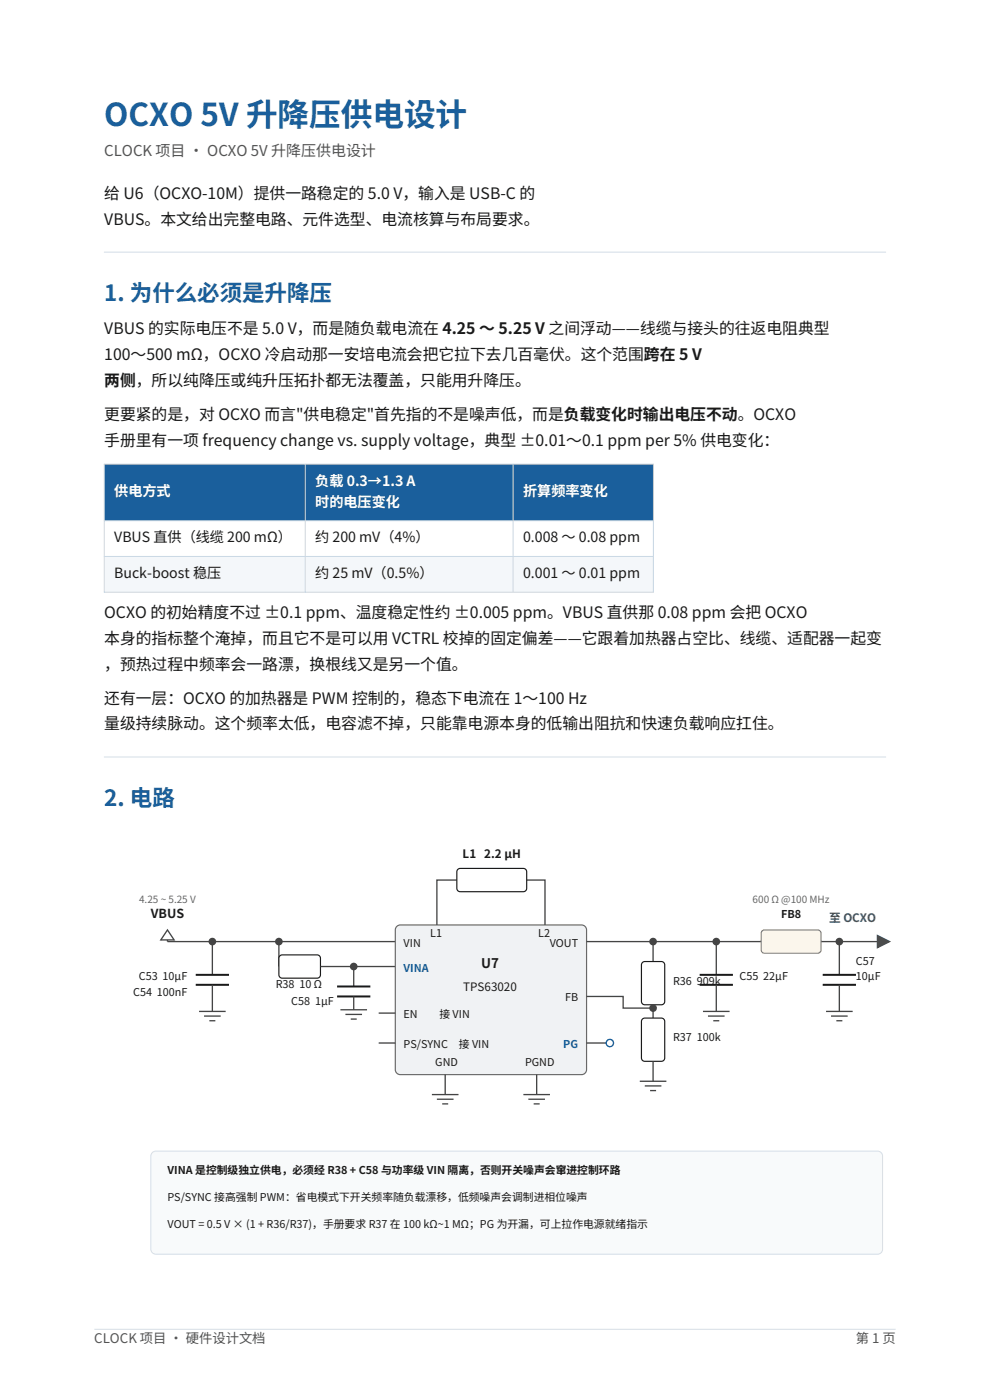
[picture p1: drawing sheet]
<svg xmlns="http://www.w3.org/2000/svg" width="210mm" height="297mm" viewBox="0 0 210 297" stroke-linecap="round" stroke-linejoin="round" font-family="sans-serif">
<defs><g id="words">
<text font-size="6.7" fill="#1a5f9c" x="22.1" y="26.8">OCXO 5V 升降压供电设计</text>
<g font-size="4.8" fill="#1a5f9c">
<text x="22.1" y="63.9">1. 为什么必须是升降压</text>
<text x="22.1" y="171">2. 电路</text>
</g>
<g font-size="3.4" fill="#1a1a1a">
<text x="22.1" y="42.2">给 U6（OCXO-10M）提供一路稳定的 5.0 V，输入是 USB-C 的</text>
<text x="22.1" y="47.6">VBUS。本文给出完整电路、元件选型、电流核算与布局要求。</text>
<text x="22.1" y="71">VBUS 的实际电压不是 5.0 V，而是随负载电流在 4.25 ～ 5.25 V 之间浮动——线缆与接头的往返电阻典型</text>
<text x="22.1" y="76.4">100～500 mΩ，OCXO 冷启动那一安培电流会把它拉下去几百毫伏。这个范围跨在 5 V</text>
<text x="22.1" y="81.9">两侧，所以纯降压或纯升压拓扑都无法覆盖，只能用升降压。</text>
<text x="22.1" y="89.1">更要紧的是，对 OCXO 而言&quot;供电稳定&quot;首先指的不是噪声低，而是负载变化时输出电压不动。OCXO</text>
<text x="22.1" y="94.6">手册里有一项 frequency change vs. supply voltage，典型 ±0.01～0.1 ppm per 5% 供电变化：</text>
<text x="22.1" y="131.1">OCXO 的初始精度不过 ±0.1 ppm、温度稳定性约 ±0.005 ppm。VBUS 直供那 0.08 ppm 会把 OCXO</text>
<text x="22.1" y="136.6">本身的指标整个淹掉，而且它不是可以用 VCTRL 校掉的固定偏差——它跟着加热器占空比、线缆、适配器一起变</text>
<text x="22.1" y="142">，预热过程中频率会一路漂，换根线又是另一个值。</text>
<text x="22.1" y="149.3">还有一层：OCXO 的加热器是 PWM 控制的，稳态下电流在 1～100 Hz</text>
<text x="22.1" y="154.7">量级持续脉动。这个频率太低，电容滤不掉，只能靠电源本身的低输出阻抗和快速负载响应扛住。</text>
</g>
<text font-size="3.2" fill="#555" x="22.1" y="33.2">CLOCK 项目 · OCXO 5V 升降压供电设计</text>
<g font-size="3" fill="#fff">
<text x="24.2" y="105.3">供电方式</text>
<text x="66.9" y="103.1">负载 0.3→1.3 A</text>
<text x="66.9" y="107.5">时的电压变化</text>
<text x="111" y="105.3">折算频率变化</text>
</g>
<g font-size="3" fill="#1a1a1a">
<text x="24.2" y="115">VBUS 直供（线缆 200 mΩ）</text>
<text x="66.9" y="115">约 200 mV（4%）</text>
<text x="111" y="115">0.008 ～ 0.08 ppm</text>
<text x="24.2" y="122.6">Buck-boost 稳压</text>
<text x="66.9" y="122.6">约 25 mV（0.5%）</text>
<text x="111" y="122.6">0.001 ～ 0.01 ppm</text>
</g>
<text font-size="2.8" fill="#1a1a1a" x="102.1" y="205.4">U7</text>
<g font-size="2.8" fill="#555">
<text x="20" y="285">CLOCK 项目 · 硬件设计文档</text>
<text x="181.5" y="285">第 1 页</text>
</g>
<text font-size="2.6" fill="#1a1a1a" x="32" y="194.8">VBUS</text>
<g font-size="2.5" fill="#1a1a1a">
<text x="98.1" y="182.1">L1 2.2 µH</text>
<text x="98.3" y="210.3">TPS63020</text>
</g>
<text font-size="2.5" fill="#1e8449" x="175.9" y="195.5">至 OCXO</text>
<g font-size="2.3" fill="#1a1a1a">
<text x="165.7" y="194.8">FB8</text>
<text x="85.6" y="200.8">VIN</text>
<text x="91.3" y="198.7">L1</text>
<text x="114.2" y="198.7">L2</text>
<text x="116.6" y="200.8">VOUT</text>
<text x="29.5" y="207.9">C53 10µF</text>
<text x="58.5" y="209.6">R38 10 Ω</text>
<text x="142.8" y="208.9">R36 909k</text>
<text x="156.9" y="207.9">C55 22µF</text>
<text x="181.6" y="204.7">C57</text>
<text x="181.6" y="207.9">10µF</text>
<text x="28.2" y="211.4">C54 100nF</text>
<text x="61.8" y="213.2">C58 1µF</text>
<text x="85.6" y="216">EN　　接 VIN</text>
<text x="119.9" y="212.5">FB</text>
<text x="142.8" y="220.9">R37 100k</text>
<text x="85.6" y="222.3">PS/SYNC</text>
<text x="92.3" y="226.2">GND</text>
<text x="97.3" y="222.3">接 VIN</text>
<text x="111.4" y="226.2">PGND</text>
<text x="35.5" y="249.1">VINA 是控制级独立供电，必须经 R38 + C58 与功率级 VIN 隔离，否则开关噪声会窜进控制环路</text>
<text x="35.5" y="254.8">PS/SYNC 接高强制 PWM：省电模式下开关频率随负载漂移，低频噪声会调制进相位噪声</text>
<text x="35.5" y="260.4">VOUT = 0.5 V × (1 + R36/R37)，手册要求 R37 在 100 kΩ~1 MΩ；PG 为开漏，可上拉作电源就绪指示</text>
</g>
<g font-size="2.3" fill="#1a5f9c">
<text x="85.6" y="206.1">VINA</text>
<text x="119.5" y="222.3">PG</text>
</g>
<g font-size="2.1" fill="#666">
<text x="29.5" y="191.6">4.25 ~ 5.25 V</text>
<text x="159.6" y="191.6">600 Ω @100 MHz</text>
</g>
</g></defs>
<path d="M22.1 53.5h165.8M20 282h170" fill="none" stroke="#d5dee7" stroke-width=".21"/>
<path d="M22.1 98.5h116.5v12h-116.5z" fill-rule="evenodd" fill="#1a5f9c"/>
<path d="M22.1 110.5h116.5v7.5h-116.5z" fill-rule="evenodd" fill="#fff"/>
<path d="M22.1 118h116.5v7.6h-116.5z" fill-rule="evenodd" fill="#f4f7fa"/>
<path d="M22.1 98.5h116.5v27.1h-116.5zM64.7 98.5v27.1M108.8 98.5v27.1M22.1 110.5h116.5M22.1 118h116.5" fill="none" stroke="#c9d6e2" stroke-width=".21"/>
<path d="M22.1 160.6h165.8" fill="none" stroke="#d5dee7" stroke-width=".21"/>
<path d="M35.5 197.3l1.4 2.1h-2.8z" fill="#fff" stroke="#444" stroke-width=".28"/>
<path d="M35.5 199.4v.4h48.4M45 199.8v7M59.2 199.8v5.2M42.2 214.6h5.7M43.3 215.6h3.5M44.4 216.5h1.3M45 208.9v5.7" fill="none" stroke="#444" stroke-width=".28"/>
<g fill="#444" stroke="#444" stroke-width=".35">
<circle cx="45" cy="199.8" r=".64"/>
<circle cx="59.2" cy="199.8" r=".64"/>
</g>
<path d="M41.5 206.8h7.1M41.5 208.9h7.1" fill="none" stroke="#1a1a1a" stroke-width=".42"/>
<path d="M59.4 202.8l.5-.2h7.4a.71 .71 0 0 1 .7 .7v3.5a.71 .71 0 0 1-.7 .7h-7.4a.71 .71 0 0 1-.7-.7v-3.5z" fill-rule="evenodd" fill="#fff" stroke="#1a1a1a" stroke-width=".25"/>
<path d="M68 205h15.9M72.2 214.2h5.7M73.3 215.2h3.5M74.4 216.2h1.3M75 205v4.3M75 211.4v2.8" fill="none" stroke="#444" stroke-width=".28"/>
<circle cx="75" cy="205" r=".64" fill="#444" stroke="#444" stroke-width=".35"/>
<path d="M71.5 209.3h7.1M71.5 211.4h7.1" fill="none" stroke="#1a1a1a" stroke-width=".42"/>
<path d="M84.3 196.4l.6-.2h38.5a1.06 1.06 0 0 1 1 1.1v29.6a1.06 1.06 0 0 1-1 1.1h-38.5a1.06 1.06 0 0 1-1-1.1v-29.6z" fill-rule="evenodd" fill="#f0f2f4" stroke="#666" stroke-width=".25"/>
<path d="M96.9 186.7h-4.2v9.5M111.7 186.7h3.9v9.5M80.3 214.9h3.6M80.3 221.3h3.6M91.6 232.2h5.7M92.7 233.2h3.5M93.8 234.2h1.3M94.4 228v4.2M111 232.2h5.7M112.1 233.2h3.5M113.2 234.2h1.3M113.8 228v4.2" fill="none" stroke="#444" stroke-width=".28"/>
<path d="M97.1 184.4l.5-.2h13.4a.71 .71 0 0 1 .7 .7v3.6a.71 .71 0 0 1-.7 .7h-13.4a.71 .71 0 0 1-.7-.7v-3.6z" fill-rule="evenodd" fill="#fff" stroke="#1a1a1a" stroke-width=".25"/>
<path d="M124.4 221.3h4.3" fill="none" stroke="#444" stroke-width=".28"/>
<circle cx="129.4" cy="221.3" r=".78" fill="#fff" stroke="#1a5f9c" stroke-width=".28"/>
<path d="M124.4 199.8h62.1M138.5 199.8v4.2" fill="none" stroke="#444" stroke-width=".28"/>
<circle cx="138.5" cy="199.8" r=".64" fill="#444" stroke="#444" stroke-width=".35"/>
<path d="M136.3 204.2l.5-.2h3.5a.71 .71 0 0 1 .7 .7v7.8a.71 .71 0 0 1-.7 .7h-3.5a.71 .71 0 0 1-.7-.7v-7.8z" fill-rule="evenodd" fill="#fff" stroke="#1a1a1a" stroke-width=".25"/>
<circle cx="138.5" cy="213.9" r=".64" fill="#444" stroke="#444" stroke-width=".35"/>
<path d="M124.4 211.4h7.8v2.5h6.3v2.1" fill="none" stroke="#444" stroke-width=".28"/>
<path d="M136.3 216.2l.5-.2h3.5a.71 .71 0 0 1 .7 .7v7.7a.71 .71 0 0 1-.7 .8h-3.5a.71 .71 0 0 1-.7-.8v-7.7z" fill-rule="evenodd" fill="#fff" stroke="#1a1a1a" stroke-width=".25"/>
<path d="M151.9 199.8v7M149.1 214.6h5.7M150.2 215.6h3.5M151.3 216.5h1.3M151.9 208.9v5.7M135.7 229.4h5.7M136.8 230.4h3.5M137.9 231.4h1.3M138.5 225.2v4.2" fill="none" stroke="#444" stroke-width=".28"/>
<circle cx="151.9" cy="199.8" r=".64" fill="#444" stroke="#444" stroke-width=".35"/>
<path d="M148.4 206.8h7.1M148.4 208.9h7.1" fill="none" stroke="#1a1a1a" stroke-width=".42"/>
<path d="M161.7 197.5l.5-.2h11.3a.71 .71 0 0 1 .7 .7v3.5a.71 .71 0 0 1-.7 .7h-11.3a.71 .71 0 0 1-.7-.7v-3.5z" fill-rule="evenodd" fill="#fdf6e6" stroke="#d68910" stroke-width=".25"/>
<circle cx="178" cy="199.8" r=".64" fill="#444" stroke="#444" stroke-width=".35"/>
<path d="M178 199.8v7M175.2 214.6h5.7M176.3 215.6h3.5M177.4 216.5h1.3M178 208.9v5.7" fill="none" stroke="#444" stroke-width=".28"/>
<path d="M174.5 206.8h7.1M174.5 208.9h7.1" fill="none" stroke="#1a1a1a" stroke-width=".42"/>
<path d="M186.2 198.5l2.4 1.3-2.4 1.2z" fill="#1e8449" stroke="#1e8449" stroke-width=".35"/>
<path d="M32.2 244.6l.9-.4h153.1a1.06 1.06 0 0 1 1 1.1v19.7a1.06 1.06 0 0 1-1 1.1h-153.1a1.06 1.06 0 0 1-1.1-1.1v-19.7z" fill-rule="evenodd" fill="#f8fafb" stroke="#d5dee7" stroke-width=".21"/>
<use href="#words"/>
</svg>
